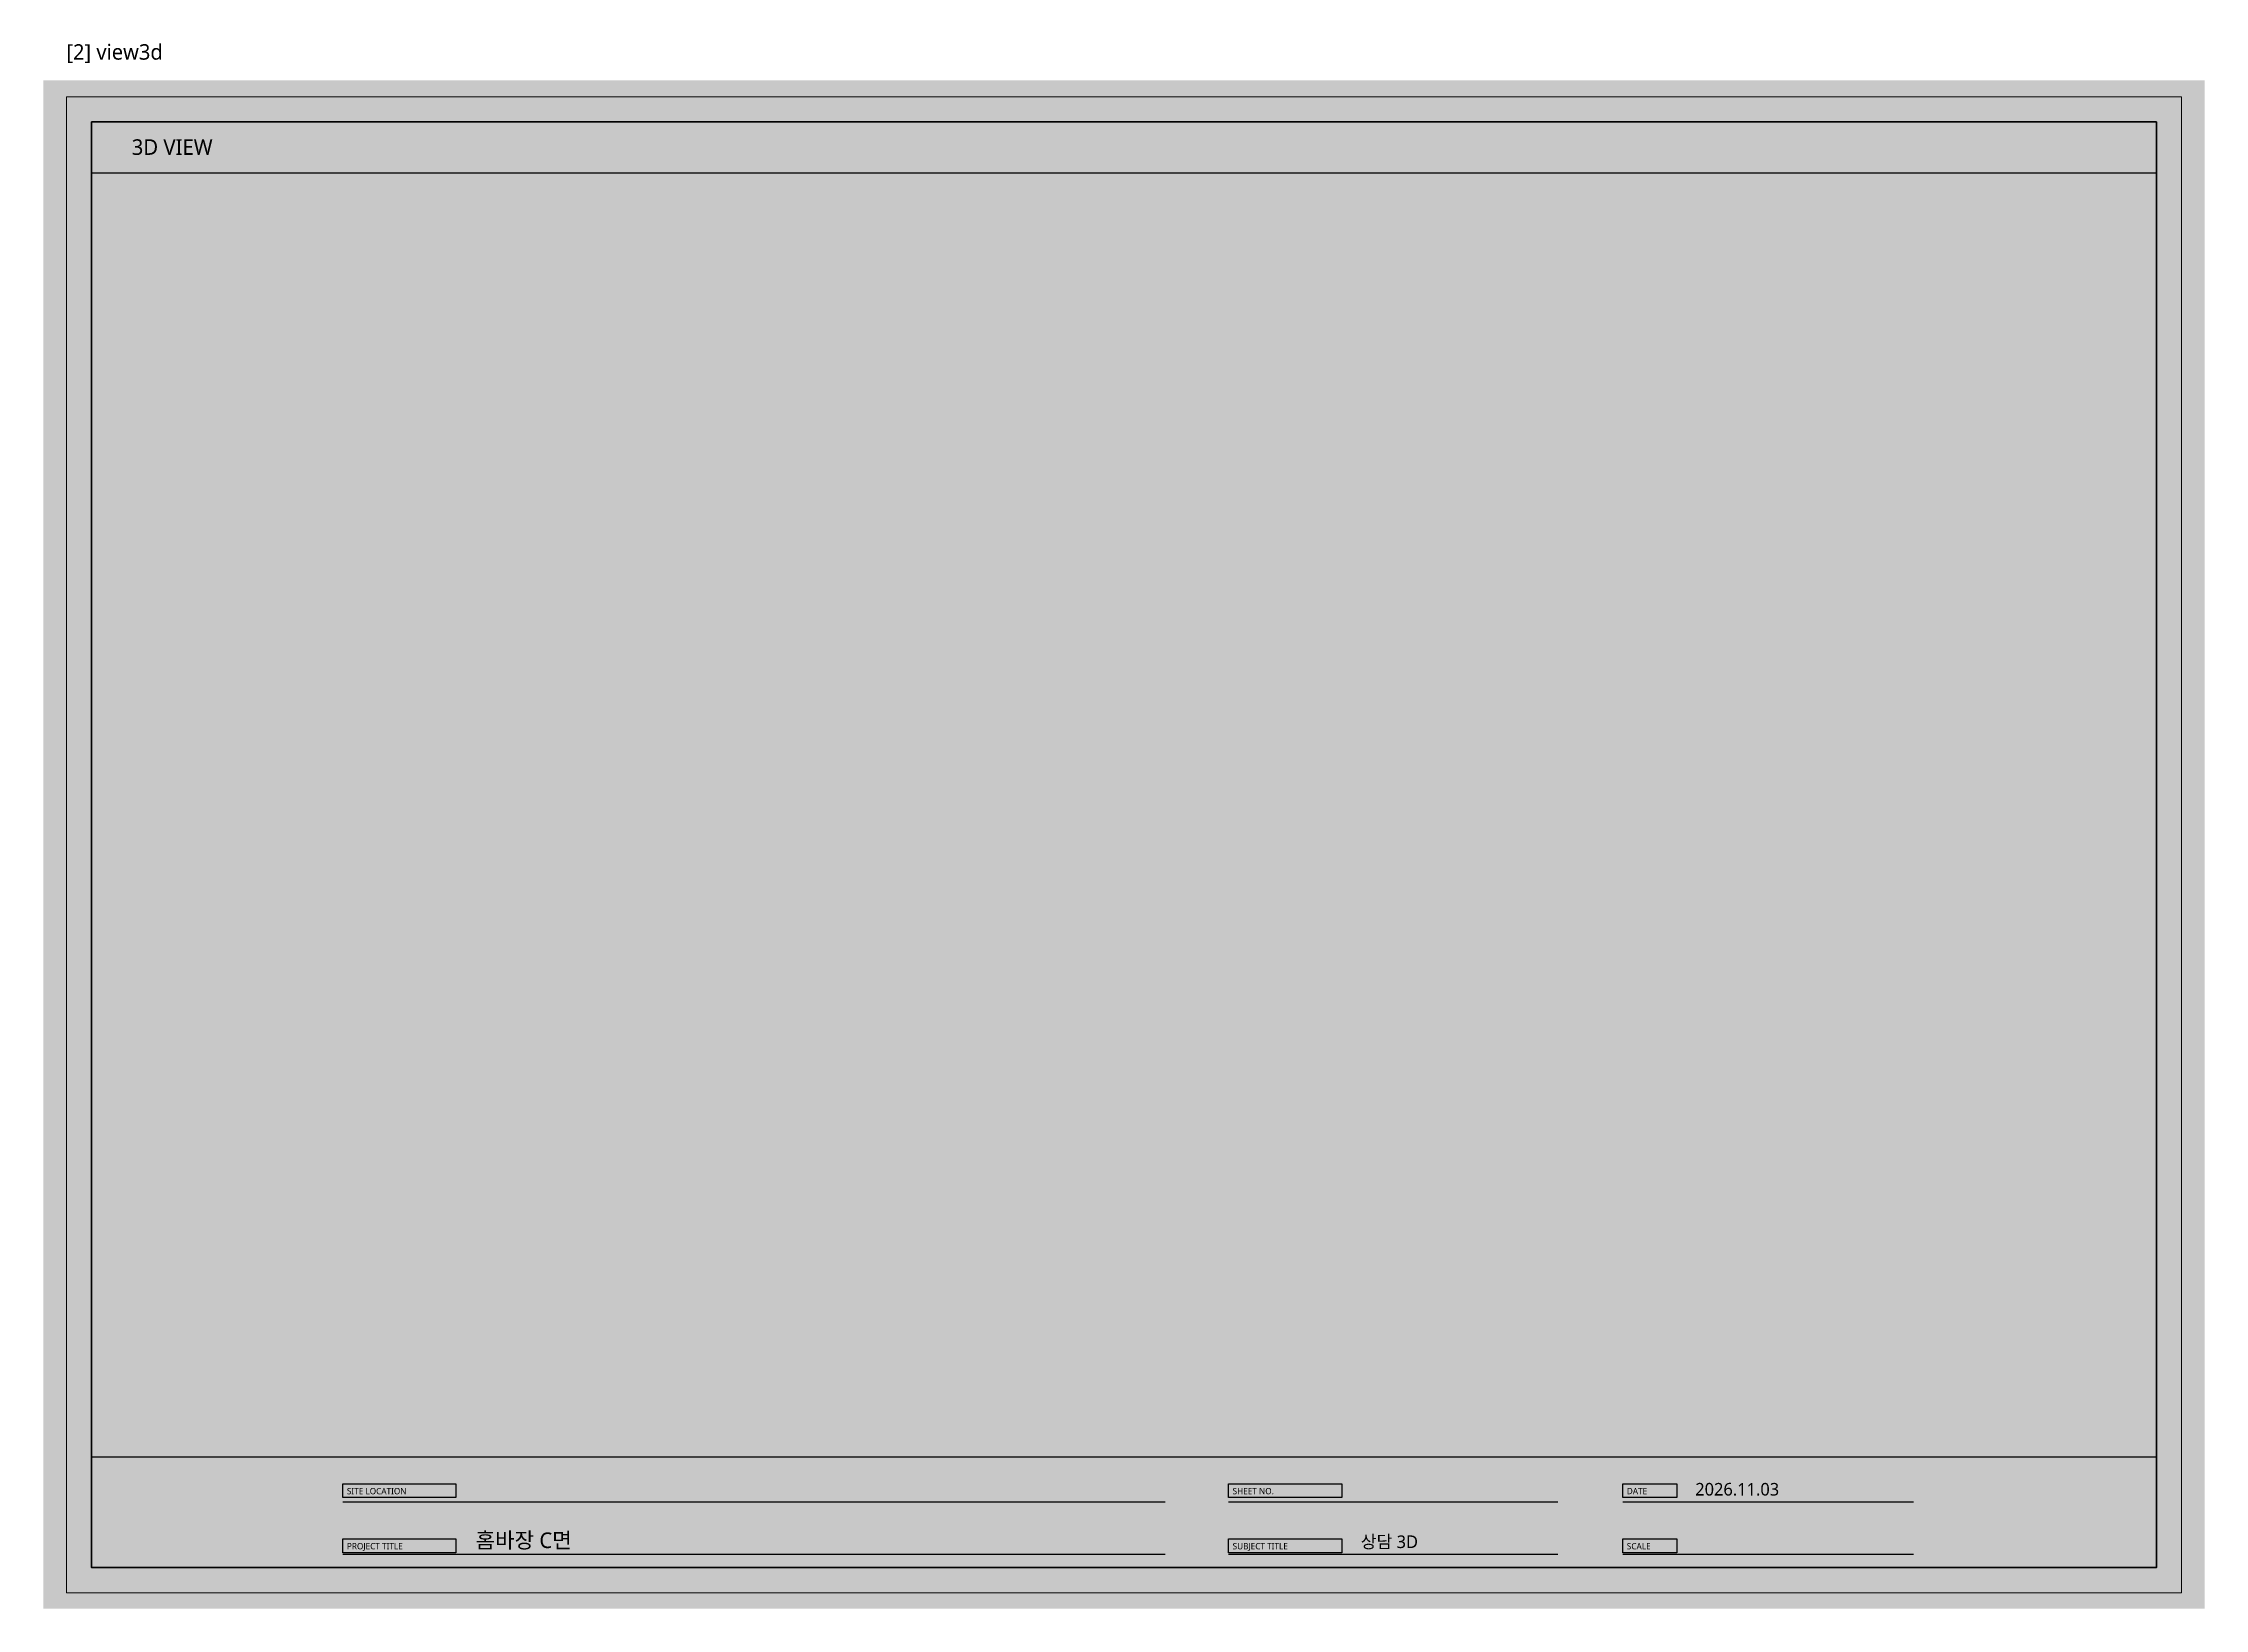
# Model space of a CAD drawing. Header units: millimetres. Extents: x 0 to 3420, y 0 to 304.
# Drawn here: x 500 to 920, y 0 to 304.2 of the extents above; entities that cross this region are included whole.
import ezdxf

# ---------------------------------------------------------------- set-up
doc = ezdxf.new("R2010")
doc.units = ezdxf.units.MM
for name, color, linetype, lineweight, true_color in [('BG', 7, 'Continuous', 0, 0xffffff), ('FRAME', 7, 'Continuous', 100, 0x000000), ('OUTLINE', 7, 'Continuous', 25, 0x000000), ('SHEET_FRAME_INFO', 7, 'Continuous', 0, 0x5a5a5a), ('TEXT', 7, 'Continuous', 13, 0x000000)]:
    doc.layers.add(name, color=color, linetype=linetype, lineweight=lineweight, true_color=true_color)
doc.styles.add('MALGUN', font='malgun.ttf')

msp = doc.modelspace()

# ---------------------------------------------------------------- linework, layer by layer
at = {"layer": 'BG', "lineweight": 0, "true_color": 0xffffff}
msp.add_solid([(500, 0), (920, 0), (500, 297), (920, 297)], dxfattribs=at)
at = {"layer": 'FRAME', "lineweight": 25, "true_color": 0x000000}
for p, q in [((509.4, 279), (910.6, 279)), ((509.4, 29.5), (910.6, 29.5))]:
    msp.add_line(p, q, dxfattribs=at)
at = {"layer": 'FRAME', "lineweight": 13, "true_color": 0x000000}
msp.add_lwpolyline([(504.5, 293.8), (915.5, 293.8), (915.5, 3.1), (504.5, 3.1)], close=True, dxfattribs=at)
at = {"layer": 'FRAME', "lineweight": 100, "true_color": 0x000000}
msp.add_lwpolyline([(509.4, 288.9), (910.6, 288.9), (910.6, 8), (509.4, 8)], close=True, dxfattribs=at)
at = {"layer": 'FRAME', "lineweight": 0, "true_color": 0x555555}
for points in [[(558.2, 24.3), (580.2, 24.3), (558.2, 21.6), (580.2, 21.6)], [(730.3, 24.3), (752.3, 24.3), (730.3, 21.6), (752.3, 21.6)], [(806.9, 24.3), (817.4, 24.3), (806.9, 21.6), (817.4, 21.6)], [(558.2, 13.6), (580.2, 13.6), (558.2, 10.9), (580.2, 10.9)], [(730.3, 13.6), (752.3, 13.6), (730.3, 10.9), (752.3, 10.9)], [(806.9, 13.6), (817.4, 13.6), (806.9, 10.9), (817.4, 10.9)]]:
    msp.add_solid(points, dxfattribs=at)
at = {"layer": 'OUTLINE', "lineweight": 25, "true_color": 0x000000}
for p, q in [((558.2, 20.8), (718, 20.8)), ((730.3, 20.8), (794.3, 20.8)), ((806.9, 20.8), (863.4, 20.8)), ((558.2, 10.6), (718, 10.6)), ((730.3, 10.6), (794.3, 10.6)), ((806.9, 10.6), (863.4, 10.6))]:
    msp.add_line(p, q, dxfattribs=at)
for points in [[(558.2, 24.3), (580.2, 24.3), (580.2, 21.6), (558.2, 21.6)], [(730.3, 24.3), (752.3, 24.3), (752.3, 21.6), (730.3, 21.6)], [(806.9, 24.3), (817.4, 24.3), (817.4, 21.6), (806.9, 21.6)], [(558.2, 13.6), (580.2, 13.6), (580.2, 10.9), (558.2, 10.9)], [(730.3, 13.6), (752.3, 13.6), (752.3, 10.9), (730.3, 10.9)], [(806.9, 13.6), (817.4, 13.6), (817.4, 10.9), (806.9, 10.9)]]:
    msp.add_lwpolyline(points, close=True, dxfattribs=at)

# ---------------------------------------------------------------- texts
at = {"layer": 'SHEET_FRAME_INFO', "true_color": 0x5a5a5a, "style": 'MALGUN'}
msp.add_text('[2] view3d', height=3, dxfattribs=at).set_placement((504.5, 301))
at = {"layer": 'TEXT', "true_color": 0x000000, "style": 'MALGUN'}
for s, height, p in [('3D VIEW', 3.024, (517.2, 282.5)), ('2026.11.03', 2.448, (821, 22)), ('홈바장 C면', 3.024, (584, 11.8)), ('상담 3D', 2.448, (756, 11.8))]:
    msp.add_text(s, height=height, dxfattribs=at).set_placement(p)
at = {"layer": 'TEXT', "true_color": 0xffffff, "style": 'MALGUN'}
for s, p in [('SITE LOCATION', (559, 22.25)), ('SHEET NO.', (731.1, 22.25)), ('DATE', (807.7, 22.25)), ('PROJECT TITLE', (559, 11.55)), ('SUBJECT TITLE', (731.1, 11.55)), ('SCALE', (807.7, 11.55))]:
    msp.add_text(s, height=1.224, dxfattribs=at).set_placement(p)

doc.saveas('drawing.dxf')
